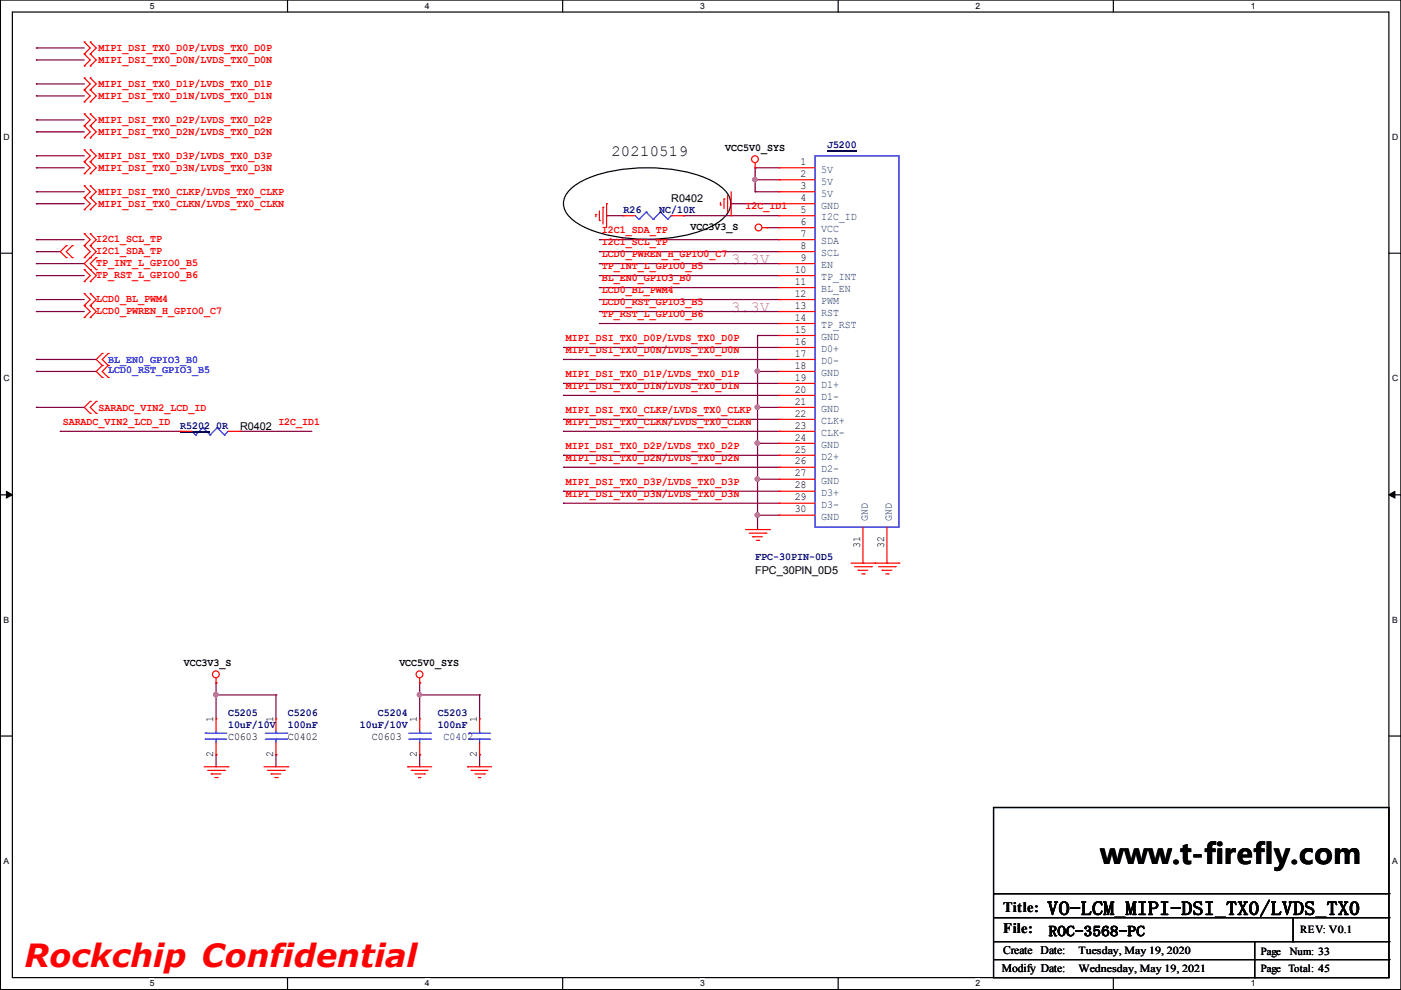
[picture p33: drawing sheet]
<svg xmlns="http://www.w3.org/2000/svg" width="297mm" height="210mm" viewBox="0 0 297 210" stroke-linecap="round" stroke-linejoin="round" font-family="sans-serif">
<defs><g id="words">
<text font-size="6.8" fill="#f00" x="5.2" y="205">Rockchip Confidential</text>
<text font-size="6" x="233.3" y="183.2">www.t-firefly.com</text>
<text font-size="4.1" x="222.1" y="194">VO-LCM_MIPI-DSI_TX0/LVDS_TX0</text>
<text font-size="3.3" x="129.6" y="33.1">20210519</text>
<g font-size="3.3" fill="#f0f">
<text x="155" y="56">3.3V</text>
<text x="155" y="66.1">3.3V</text>
</g>
<g font-size="3">
<text x="212.7" y="193.3">Title:</text>
<text x="212.7" y="197.9">File:</text>
<text x="222.3" y="198.5">ROC-3568-PC</text>
</g>
<g font-size="2.5">
<text x="212.7" y="202.4">Create Date:</text>
<text x="212.4" y="206.2">Modify Date:</text>
</g>
<g font-size="2.3" fill="#f00">
<text x="20.9" y="10.9">MIPI_DSI_TX0_D0P/LVDS_TX0_D0P</text>
<text x="20.9" y="13.4">MIPI_DSI_TX0_D0N/LVDS_TX0_D0N</text>
<text x="20.9" y="18.5">MIPI_DSI_TX0_D1P/LVDS_TX0_D1P</text>
<text x="20.9" y="21">MIPI_DSI_TX0_D1N/LVDS_TX0_D1N</text>
<text x="20.9" y="26.1">MIPI_DSI_TX0_D2P/LVDS_TX0_D2P</text>
<text x="20.9" y="28.6">MIPI_DSI_TX0_D2N/LVDS_TX0_D2N</text>
<text x="20.9" y="33.7">MIPI_DSI_TX0_D3P/LVDS_TX0_D3P</text>
<text x="20.9" y="41.3">MIPI_DSI_TX0_CLKP/LVDS_TX0_CLKP</text>
<text x="20.9" y="36.3">MIPI_DSI_TX0_D3N/LVDS_TX0_D3N</text>
<text x="20.9" y="43.9">MIPI_DSI_TX0_CLKN/LVDS_TX0_CLKN</text>
<text x="158.1" y="44.4">I2C_ID1</text>
<text x="20.4" y="51.2">I2C1_SCL_TP</text>
<text x="20.4" y="53.8">I2C1_SDA_TP</text>
<text x="127.6" y="49.5">I2C1_SDA_TP</text>
<text x="127.6" y="52">I2C1_SCL_TP</text>
<text x="20.4" y="58.9">TP_RST_L_GPIO0_B6</text>
<text x="20.4" y="56.3">TP_INT_L_GPIO0_B5</text>
<text x="127.6" y="54.5">LCD0_PWREN_H_GPIO0_C7</text>
<text x="127.6" y="57.1">TP_INT_L_GPIO0_B5</text>
<text x="127.6" y="59.6">BL_EN0_GPIO3_B0</text>
<text x="20.4" y="63.9">LCD0_BL_PWM4</text>
<text x="127.6" y="62.2">LCD0_BL_PWM4</text>
<text x="127.6" y="64.7">LCD0_RST_GPIO3_B5</text>
<text x="20.4" y="66.5">LCD0_PWREN_H_GPIO0_C7</text>
<text x="127.6" y="67.2">TP_RST_L_GPIO0_B6</text>
<text x="120" y="72.3">MIPI_DSI_TX0_D0P/LVDS_TX0_D0P</text>
<text x="120" y="74.9">MIPI_DSI_TX0_D0N/LVDS_TX0_D0N</text>
<text x="120" y="79.9">MIPI_DSI_TX0_D1P/LVDS_TX0_D1P</text>
<text x="120" y="82.5">MIPI_DSI_TX0_D1N/LVDS_TX0_D1N</text>
<text x="20.9" y="87.1">SARADC_VIN2_LCD_ID</text>
<text x="120" y="87.6">MIPI_DSI_TX0_CLKP/LVDS_TX0_CLKP</text>
<text x="13.3" y="90.1">SARADC_VIN2_LCD_ID</text>
<text x="59" y="90.1">I2C_ID1</text>
<text x="120" y="90.1">MIPI_DSI_TX0_CLKN/LVDS_TX0_CLKN</text>
<text x="120" y="95.2">MIPI_DSI_TX0_D2P/LVDS_TX0_D2P</text>
<text x="120" y="97.7">MIPI_DSI_TX0_D2N/LVDS_TX0_D2N</text>
<text x="120" y="102.8">MIPI_DSI_TX0_D3P/LVDS_TX0_D3P</text>
<text x="120" y="105.3">MIPI_DSI_TX0_D3N/LVDS_TX0_D3N</text>
</g>
<g font-size="2.3">
<text x="153.8" y="31.9">VCC5V0_SYS</text>
<text x="169.8" y="35">1</text>
<text x="169.8" y="37.5">2</text>
<text x="169.8" y="40.1">3</text>
<text x="142.3" y="42.9">R0402</text>
<text x="169.8" y="42.6">4</text>
<text x="169.8" y="45.1">5</text>
<text x="169.8" y="47.7">6</text>
<text x="146.4" y="48.7">VCC3V3_S</text>
<text x="169.8" y="50.2">7</text>
<text x="169.8" y="52.8">8</text>
<text x="168.5" y="57.8">10</text>
<text x="169.8" y="55.3">9</text>
<text x="168.5" y="60.4">11</text>
<text x="168.5" y="62.9">12</text>
<text x="168.5" y="65.5">13</text>
<text x="168.5" y="68">14</text>
<text x="168.5" y="70.5">15</text>
<text x="168.5" y="73.1">16</text>
<text x="168.5" y="75.6">17</text>
<text x="168.5" y="78.2">18</text>
<text x="168.5" y="80.7">19</text>
<text x="168.5" y="83.2">20</text>
<text x="168.5" y="85.8">21</text>
<text x="168.5" y="88.3">22</text>
<text x="50.9" y="91.1">R0402</text>
<text x="168.5" y="90.9">23</text>
<text x="168.5" y="93.4">24</text>
<text x="168.5" y="95.9">25</text>
<text x="168.5" y="98.5">26</text>
<text x="168.5" y="101">27</text>
<text x="168.5" y="103.6">28</text>
<text x="168.5" y="106.1">29</text>
<text x="168.5" y="108.6">30</text>
<text x="182.4" y="116.1" transform="rotate(-90 182.4 116.1)">31</text>
<text x="187.5" y="116.1" transform="rotate(-90 187.5 116.1)">32</text>
<text x="160.1" y="121.6">FPC_30PIN_0D5</text>
<text x="38.9" y="141.2">VCC3V3_S</text>
<text x="84.7" y="141.2">VCC5V0_SYS</text>
<text x="45.2" y="153.2" transform="rotate(-90 45.2 153.2)">1</text>
<text x="57.9" y="153.2" transform="rotate(-90 57.9 153.2)">1</text>
<text x="88.4" y="153.2" transform="rotate(-90 88.4 153.2)">1</text>
<text x="101.1" y="153.2" transform="rotate(-90 101.1 153.2)">1</text>
<text x="45.2" y="160.5" transform="rotate(-90 45.2 160.5)">2</text>
<text x="48.3" y="156.9">C0603</text>
<text x="57.9" y="160.5" transform="rotate(-90 57.9 160.5)">2</text>
<text x="61" y="156.9">C0402</text>
<text x="78.8" y="156.9">C0603</text>
<text x="88.4" y="160.5" transform="rotate(-90 88.4 160.5)">2</text>
<text x="101.1" y="160.5" transform="rotate(-90 101.1 160.5)">2</text>
<text x="275.7" y="197.9">REV: V0.1</text>
<text x="228.7" y="202.2">Tuesday, May 19, 2020</text>
<text x="267.3" y="202.5">Page</text>
<text x="273.5" y="202.5">Num: 33</text>
<text x="228.7" y="206">Wednesday, May 19, 2021</text>
<text x="267.3" y="206">Page</text>
<text x="273.2" y="206">Total: 45</text>
</g>
<g font-size="2.3" fill="#000080">
<text x="175.3" y="31.4">J5200</text>
<text x="132.2" y="45.1">R26</text>
<text x="139.8" y="45.1">NC/10K</text>
<text x="38.2" y="90.9">R5202</text>
<text x="45.8" y="90.9">0R</text>
<text x="160.1" y="118.8">FPC-30PIN-0D5</text>
<text x="48.3" y="151.8">C5205</text>
<text x="48.3" y="154.4">10uF/10V</text>
<text x="61" y="151.8">C5206</text>
<text x="61" y="154.4">100nF</text>
<text x="76.3" y="154.4">10uF/10V</text>
<text x="80.1" y="151.8">C5204</text>
<text x="92.8" y="151.8">C5203</text>
<text x="92.8" y="154.4">100nF</text>
<text x="94.1" y="156.9">C0402</text>
</g>
<g font-size="2.3" fill="#004080">
<text x="174.1" y="36.6">5V</text>
<text x="174.1" y="39.1">5V</text>
<text x="174.1" y="41.7">5V</text>
<text x="174.1" y="44.2">GND</text>
<text x="174.1" y="46.8">I2C_ID</text>
<text x="174.1" y="49.3">VCC</text>
<text x="174.1" y="51.8">SDA</text>
<text x="174.1" y="54.4">SCL</text>
<text x="174.1" y="56.9">EN</text>
<text x="174.1" y="59.5">TP_INT</text>
<text x="174.1" y="62">BL_EN</text>
<text x="174.1" y="64.5">PWM</text>
<text x="174.1" y="67.1">RST</text>
<text x="174.1" y="69.6">TP_RST</text>
<text x="174.1" y="72.2">GND</text>
<text x="174.1" y="74.7">D0+</text>
<text x="174.1" y="77.2">D0-</text>
<text x="174.1" y="79.8">GND</text>
<text x="174.1" y="82.3">D1+</text>
<text x="174.1" y="84.9">D1-</text>
<text x="174.1" y="87.4">GND</text>
<text x="174.1" y="89.9">CLK+</text>
<text x="174.1" y="92.5">CLK-</text>
<text x="174.1" y="95">GND</text>
<text x="174.1" y="97.6">D2+</text>
<text x="174.1" y="100.1">D2-</text>
<text x="174.1" y="102.6">GND</text>
<text x="174.1" y="105.2">D3+</text>
<text x="174.1" y="107.7">D3-</text>
<text x="174.1" y="110.3">GND</text>
<text x="184" y="110.5" transform="rotate(-90 184 110.5)">GND</text>
<text x="189.1" y="110.5" transform="rotate(-90 189.1 110.5)">GND</text>
</g>
<g font-size="2.3" fill="#00f">
<text x="22.9" y="76.9">BL_EN0_GPIO3_B0</text>
<text x="22.9" y="79.2">LCD0_RST_GPIO3_B5</text>
</g>
<g font-size="1.8">
<text x="31.7" y="1.9">5</text>
<text x="90.1" y="1.9">4</text>
<text x="148.4" y="1.9">3</text>
<text x="206.8" y="1.9">2</text>
<text x="265.2" y="1.9">1</text>
<text x=".8" y="29.7">D</text>
<text x="295.1" y="29.7">D</text>
<text x=".8" y="80.9">C</text>
<text x="295.1" y="80.9">C</text>
<text x=".8" y="132.1">B</text>
<text x="295.1" y="132.1">B</text>
<text x=".8" y="183.2">A</text>
<text x="295.1" y="183.2">A</text>
<text x="31.7" y="209.1">5</text>
<text x="90.1" y="209.1">4</text>
<text x="148.4" y="209.1">3</text>
<text x="206.8" y="209.1">2</text>
<text x="265.2" y="209.1">1</text>
</g>
</g></defs>
<path d="M.1 0h296.9v209.8h-296.9zM2.6 2.6h291.9v204.7h-291.9z" fill="none" stroke="#000" stroke-width=".25"/>
<g fill="#fff">
<path d="M31.7 .3h1v1.9h-1z"/>
<path d="M31.7 207.5h1v2h-1z"/>
</g>
<path d="M61 0v2.6M61 207.3v2.5" fill="none" stroke="#000" stroke-width=".25"/>
<g fill="#fff">
<path d="M90.1 .3h.9v1.9h-.9z"/>
<path d="M90.1 207.5h.9v2h-.9z"/>
</g>
<path d="M119.3 0v2.6M119.3 207.3v2.5" fill="none" stroke="#000" stroke-width=".25"/>
<g fill="#fff">
<path d="M148.4 .3h1v1.9h-1z"/>
<path d="M148.4 207.5h1v2h-1z"/>
</g>
<path d="M177.7 0v2.6M177.7 207.3v2.5" fill="none" stroke="#000" stroke-width=".25"/>
<g fill="#fff">
<path d="M206.8 .3h1v1.9h-1z"/>
<path d="M206.8 207.5h1v2h-1z"/>
</g>
<path d="M236.1 0v2.6M236.1 207.3v2.5" fill="none" stroke="#000" stroke-width=".25"/>
<g fill="#fff">
<path d="M265.2 .3h.9v1.9h-.9z"/>
<path d="M265.2 207.5h.9v2h-.9z"/>
<path d="M.8 28.1h1.1v2h-1.1z"/>
<path d="M295.1 28.1h1.2v2h-1.2z"/>
<path d="M.8 79.3h1.1v1.9h-1.1z"/>
<path d="M295.1 79.3h1.2v1.9h-1.2z"/>
</g>
<path d="M.1 53.7h2.5M294.5 53.7h2.5" fill="none" stroke="#000" stroke-width=".25"/>
<g fill="#fff">
<path d="M.8 130.5h1.1v1.9h-1.1z"/>
<path d="M295.1 130.5h1.1v1.9h-1.1z"/>
</g>
<path d="M.1 104.9h2.5M294.5 104.9h2.5" fill="none" stroke="#000" stroke-width=".25"/>
<path d="M1.4 104.2l1.2 .7-1.2 .7zM294.5 104.9l1.2-.7v1.4z" fill="#000" stroke="#000" stroke-width=".21"/>
<g fill="#fff">
<path d="M.8 181.6h1v2h-1z"/>
<path d="M295.1 181.6h1.1v2h-1.1z"/>
</g>
<g fill="none" stroke="#000" stroke-width=".25">
<path d="M121 40a20.2 20.2 0 0 1 10.6-4 35.9 35.9 0 0 1 18.8 2.1 7.5 7.5 0 0 1 4.4 4.2 4.5 4.5 0 0 1-2.3 4.7 25.3 25.3 0 0 1-13.4 3.7 31.4 31.4 0 0 1-16.2-3.1 5.7 5.7 0 0 1-3.4-4.4 4.4 4.4 0 0 1 1.5-3.2zM.1 156.1h2.5M294.5 156.1h2.5M210.7 171.2h83.8v36.1h-83.8zM210.7 189.5h83.8M210.7 194.6h83.8M210.7 199.7h83.8M266 199.7v7.6M274.2 199.7h.1M274.2 194.6v5.1M294.5 189.5h.1M294.5 194.6h.1"/>
<path d="M294.5 199.7h.1M210.7 203.5h83.8M266 207.3h.1M294.5 203.5h.1"/>
</g>
<g fill="none" stroke="#800040" stroke-width=".25">
<path d="M7.7 10.2h.1M7.7 12.7h.1M7.7 17.8h.1M7.7 10.2h10.2M7.7 12.7h10.2M7.7 17.8h10.2M7.7 20.3h.1M7.7 25.4h.1M7.7 28h.1M7.7 33h.1M7.7 35.6h.1M7.7 20.3h10.2"/>
<path d="M7.7 25.4h10.2M7.7 28h10.2M7.7 33h10.2M7.7 35.6h10.2M160.1 35.6h.1M160.1 38.1h.1M160.1 35.6h5.1M160.1 38.1h5.1M160.1 35.6v5.1M7.7 40.7h.1M7.7 43.2h.1M7.7 50.8h.1"/>
<path d="M7.7 53.4h.1M7.7 58.4h.1M7.7 55.9h.1M7.7 40.7h10.2M7.7 43.2h10.2M7.7 50.8h10.2M7.7 53.4h5.1M7.7 58.4h10.2M7.7 55.9h10.2M127.1 50.8h.1M127.1 53.4h.1M127.1 55.9h.1"/>
<path d="M127.1 58.4h.1M127.1 50.8h38.1M127.1 53.4h38.1M127.1 58.4h38.1M127.1 55.9h38.1M128.6 45.7h.1M128.6 45.7h3.6M144.9 45.7h.1M144.9 45.7h20.3M155 43.2h.1M155 43.2h10.2M160.1 40.7h.1"/>
<path d="M160.1 40.7h5.1M162.6 48.3h.1M162.6 48.3h2.6M7.7 63.5h.1M7.7 66.1h.1M7.7 76.2h.1M7.7 78.8h.1M7.7 63.5h10.2M7.7 66.1h10.2M7.7 76.2h12.7M7.7 78.8h12.7M119.5 73.7h.1"/>
<path d="M119.5 76.2h.1M119.5 73.7h45.7M119.5 76.2h45.7M127.1 61h.1M127.1 63.5h.1M127.1 66.1h.1M127.1 68.6h.1M127.1 63.5h38.1M127.1 66.1h38.1M127.1 61h38.1M127.1 68.6h38.1M160.6 71.1h.1"/>
<path d="M160.6 78.8h.1M160.6 71.1v41.2M160.6 71.1h4.6M160.6 78.8h4.6M7.7 86.4h.1M7.7 86.4h10.2M12.8 91.5h.1M12.8 91.5h25.4M50.9 91.5h.1M50.9 91.5h15.2M119.5 81.3h.1M119.5 83.8h.1"/>
<path d="M119.5 88.9h.1M119.5 91.5h.1M119.5 96.5h.1M119.5 99.1h.1M119.5 81.3h45.7M119.5 83.8h45.7M119.5 88.9h45.7M119.5 91.5h45.7M119.5 96.5h45.7M119.5 99.1h45.7M160.6 86.4h.1M160.6 94h.1"/>
<path d="M160.6 86.4h4.6M160.6 94h4.6M119.5 104.2h.1M119.5 106.7h.1M119.5 104.2h45.7M119.5 106.7h45.7M160.6 101.6h.1M160.6 109.2h.1M160.6 101.6h4.6M160.6 109.2h4.6M45.8 144.8h.1M45.8 147.3h.1"/>
<path d="M45.8 144.8v7.6M45.8 147.3h12.7M58.5 147.3h.1M58.5 147.3v5.1M89 144.8h.1M89 147.3h.1M89 144.8v7.6M89 147.3h12.7M101.7 147.3h.1M101.7 147.3v5.1M45.8 160h.1M45.8 160v2.6"/>
<path d="M58.5 160h.1M58.5 160v2.6M89 160h.1M89 160v2.6M101.7 160h.1M101.7 160v2.6"/>
</g>
<g fill="#f0f" stroke="#f0f" stroke-width=".25">
<circle cx="45.8" cy="147.3" r=".47"/>
<circle cx="160.6" cy="86.3" r=".47"/>
<circle cx="160.6" cy="78.7" r=".47"/>
<circle cx="160.6" cy="94" r=".47"/>
<circle cx="160.6" cy="109.2" r=".47"/>
<circle cx="160.6" cy="101.6" r=".47"/>
<circle cx="160.1" cy="38.1" r=".47"/>
<circle cx="88.9" cy="147.3" r=".47"/>
</g>
<g fill="none" stroke="#f00" stroke-width=".25">
<path d="M17.9 11.4h.1M17.9 8.9h.1M17.9 14h.1M17.9 19.1h.1M17.9 16.5h.1M17.9 8.9l1.2 1.3-1.2 1.2M17.9 11.4l1.2 1.3-1.2 1.3M17.9 16.5l1.2 1.3-1.2 1.3M17.9 19.1l1.2 1.2-1.2 1.3M19.1 11.4h.1M19.1 8.9h.1M19.1 14h.1"/>
<path d="M19.1 19.1h.1M19.1 16.5h.1M19.1 8.9l1.3 1.3-1.3 1.2M19.1 11.4l1.3 1.3-1.3 1.3M19.1 16.5l1.3 1.3-1.3 1.3M19.1 19.1l1.3 1.2-1.3 1.3M17.9 21.6h.1M17.9 26.7h.1M17.9 24.1h.1M17.9 29.2h.1M17.9 39.4h.1M17.9 34.3h.1"/>
<path d="M17.9 31.8h.1M17.9 36.8h.1M17.9 24.1l1.2 1.3-1.2 1.3M17.9 26.7l1.2 1.3-1.2 1.2M17.9 39.4l1.2 1.3-1.2 1.2M17.9 31.8l1.2 1.2-1.2 1.3M17.9 34.3l1.2 1.3-1.2 1.2M19.1 21.6h.1M19.1 26.7h.1M19.1 24.1h.1M19.1 29.2h.1M19.1 39.4h.1"/>
<path d="M19.1 34.3h.1M19.1 31.8h.1M19.1 36.8h.1M19.1 24.1l1.3 1.3-1.3 1.3M19.1 26.7l1.3 1.3-1.3 1.2M19.1 39.4l1.3 1.3-1.3 1.2M19.1 31.8l1.3 1.2-1.3 1.3M19.1 34.3l1.3 1.3-1.3 1.2M160.1 35.6h.1M160.1 34.6v1M165.2 35.6h.1M165.2 38.1h.1"/>
<path d="M165.2 35.6h7.6M165.2 38.1h7.6M14.1 52.1h.1M14.1 54.6h.1M14.1 52.1l-1.3 1.3 1.3 1.2M15.3 54.6h.1M15.3 52.1h.1M15.3 52.1l-1.2 1.3 1.2 1.2M17.9 41.9h.1M17.9 44.5h.1M17.9 52.1h.1M17.9 49.5h.1"/>
<path d="M17.9 54.6h.1M17.9 59.7h.1M17.9 57.2h.1M17.9 41.9l1.2 1.3-1.2 1.3M17.9 49.5l1.2 1.3-1.2 1.3M17.9 57.2l1.2 1.2-1.2 1.3M17.9 52.1l1.2 1.3-1.2 1.2M19.1 41.9h.1M19.1 44.5h.1M19.1 52.1h.1M19.1 49.5h.1M19.1 54.6h.1"/>
<path d="M19.1 59.7h.1M19.1 57.2h.1M19.1 41.9l1.3 1.3-1.3 1.3M19.1 49.5l1.3 1.3-1.3 1.3M19.1 52.1l1.3 1.3-2.5 2.5 2.5 2.5-1.3 1.3M20.4 57.2h.1M20.4 54.6h.1M20.4 54.6l-1.3 1.3 1.3 1.3M126.3 45.5h.1M126.3 45.5v.5M127.1 46.8h.1M127.1 44.7v2.1"/>
<path d="M127.8 44h.1M127.8 44v3.5M128.6 43.2h.1M128.6 43.2v5.1M132.2 45.7h.1M132.2 45.7h2.5M142.3 45.7h2.6M144.9 45.7h.1M152.7 43.4h.1M152.7 42.9v.5M153.5 42.2h.1M153.5 42.2v2"/>
<path d="M154.3 45h.1M154.3 41.4v3.6M155 45.7h.1M155 40.7v5M161.6 48.3h1M162.6 48.3h.1M165.2 40.7h.1M165.2 43.2h.1M165.2 45.7h.1M165.2 48.3h.1M165.2 50.8h.1M165.2 53.4h.1"/>
<path d="M165.2 55.9h.1M165.2 58.4h.1M165.2 48.3h7.6M165.2 45.7h7.6M165.2 40.7h7.6M165.2 43.2h7.6M165.2 50.8h7.6M165.2 53.4h7.6M165.2 55.9h7.6M165.2 58.4h7.6M17.9 64.8h.1M17.9 62.2h.1"/>
<path d="M17.9 67.3h.1M17.9 62.2l1.2 1.3-1.2 1.3M17.9 64.8l1.2 1.3-1.2 1.2M19.1 64.8h.1M19.1 62.2h.1M19.1 67.3h.1M19.1 62.2l1.3 1.3-1.3 1.3M19.1 64.8l1.3 1.3-1.3 1.2M21.7 77.5h.1M21.7 74.9h.1M21.7 74.9l-1.3 1.3 1.3 1.3M21.7 77.5l-1.3 1.3 1.3 1.2"/>
<path d="M22.9 74.9h.1M22.9 77.5h.1M22.9 74.9l-1.2 1.3 1.2 1.3M22.9 77.5l-1.2 1.3 1.2 1.2M165.2 61h.1M165.2 63.5h.1M165.2 66.1h.1M165.2 68.6h.1M165.2 71.1h.1M165.2 73.7h.1M165.2 76.2h.1M165.2 78.8h.1"/>
<path d="M165.2 61h7.6M165.2 63.5h7.6M165.2 66.1h7.6M165.2 68.6h7.6M165.2 71.1h7.6M165.2 73.7h7.6M165.2 76.2h7.6M165.2 78.8h7.6M19.1 85.1h.1M19.1 87.6h.1M19.1 85.1l-1.2 1.3 1.2 1.2M20.4 87.6h.1"/>
<path d="M20.4 85.1h.1M20.4 85.1l-1.3 1.3 1.3 1.2M21.7 80h.1M22.9 80h.1M38.2 91.5h.1M38.2 91.5h2.5M48.3 91.5h2.6M50.9 91.5h.1M165.2 81.3h.1M165.2 83.8h.1M165.2 86.4h.1M165.2 88.9h.1"/>
<path d="M165.2 91.5h.1M165.2 94h.1M165.2 96.5h.1M165.2 99.1h.1M165.2 91.5h7.6M165.2 81.3h7.6M165.2 83.8h7.6M165.2 86.4h7.6M165.2 88.9h7.6M165.2 94h7.6M165.2 96.5h7.6M165.2 99.1h7.6"/>
<path d="M158.1 112.3h5.1M158.8 113h3.6M159.6 113.8h.1M159.6 113.8h2M160.4 114.6h.5M160.9 114.6h.1M162.4 113h.1M163.2 112.3h.1M165.2 101.6h.1M165.2 104.2h.1M165.2 106.7h.1M165.2 109.2h.1"/>
<path d="M165.2 101.6h7.6M165.2 104.2h7.6M165.2 106.7h7.6M165.2 109.2h7.6M180.4 119.4h10.2M183 119.4h.1M183 111.8v7.6M185.5 119.4h.1M188 119.4h.1M188 111.8v7.6M190.6 119.4h.1M181.2 120.2h3.5"/>
<path d="M181.9 120.9h.1M181.9 120.9h2.1M182.7 121.7h.5M183.2 121.7h.1M184.7 120.2h.1M186.3 120.2h3.5M187 120.9h.1M187 120.9h2.1M187.8 121.7h.5M188.3 121.7h.1M189.8 120.2h.1M45.8 144.8h.1"/>
<path d="M45.8 152.4h.1M45.8 143.8v1M45.8 152.4v2.6M45.8 157.5v2.5M58.5 152.4h.1M58.5 152.4v2.6M58.5 157.5v2.5M89 144.8h.1M89 152.4h.1M89 143.8v1M89 152.4v2.6M89 157.5v2.5"/>
<path d="M101.7 152.4h.1M101.7 152.4v2.6M101.7 157.5v2.5M43.3 162.6h5M44 163.3h3.6M44.8 164.1h.1M44.8 164.1h2M45.6 164.9h.5M45.8 160h.1M46.1 164.9h.1M47.6 163.3h.1M48.3 162.6h.1"/>
<path d="M56 162.6h5M56.7 163.3h3.6M57.5 164.1h.1M57.5 164.1h2M58.3 164.9h.5M58.5 160h.1M58.8 164.9h.1M60.3 163.3h.1M61 162.6h.1M86.4 162.6h.1M86.4 162.6h5.1M87.2 163.3h.1"/>
<path d="M87.2 163.3h3.6M88 164.1h2M88.7 164.9h.1M88.7 164.9h.5M89 160h.1M90 164.1h.1M99.1 162.6h.1M99.1 162.6h5.1M99.9 163.3h.1M99.9 163.3h3.6M100.7 164.1h2M101.4 164.9h.1"/>
<path d="M101.4 164.9h.5M101.7 160h.1M102.7 164.1h.1"/>
<circle cx="160.1" cy="33.8" r=".72"/>
<circle cx="160.8" cy="48.2" r=".72"/>
<circle cx="45.8" cy="143" r=".72"/>
<circle cx="88.9" cy="143" r=".72"/>
</g>
<g fill="none" stroke="#00f" stroke-width=".25">
<path d="M172.8 33h17.8v78.8h-17.8zM134.7 45.7l.8 .8M135.5 46.5h.1M137 45h.1M137 45l-1.5 1.5M137 45l1.5 1.5M138.5 46.5h.1M140 45h.1M140 45l-1.5 1.5M140 45l1.6 1.5M141.6 46.5h.1M142.3 45.7h.1"/>
<path d="M142.3 45.7l-.7 .8M40.7 91.5l.8 .7M41.5 92.2h.1M43 90.7h.1M43 90.7l-1.5 1.5M43 90.7l1.5 1.5M44.5 92.2h.1M46.1 90.7h.1M46.1 90.7l-1.6 1.5M46.1 90.7l1.5 1.5M47.6 92.2h.1M48.3 91.5h.1"/>
<path d="M48.3 91.5l-.7 .7M43.5 156.7h.1M43.5 155.5h.1M43.5 156.7h4.6M43.5 155.5h4.6M45.8 155.5h.1M45.8 156.7h.1M45.8 155v.5M45.8 156.7v.8M56.2 156.7h4.6M56.2 155.5h4.6M58.5 155.5h.1"/>
<path d="M58.5 156.7h.1M58.5 155v.5M58.5 156.7v.8M60.8 156.7h.1M60.8 155.5h.1M86.7 156.7h4.6M86.7 155.5h4.6M89 155.5h.1M89 156.7h.1M89 155v.5M89 156.7v.8M91.3 156.7h.1"/>
<path d="M91.3 155.5h.1M99.4 156.7h.1M99.4 155.5h.1M99.4 156.7h4.6M99.4 155.5h4.6M101.7 155.5h.1M101.7 156.7h.1M101.7 155v.5M101.7 156.7v.8"/>
</g>
<path d="M175.3 32.1h6.4M38.2 91.5h6.3" fill="none" stroke="#000080" stroke-width=".25"/>
<use href="#words"/>
</svg>
